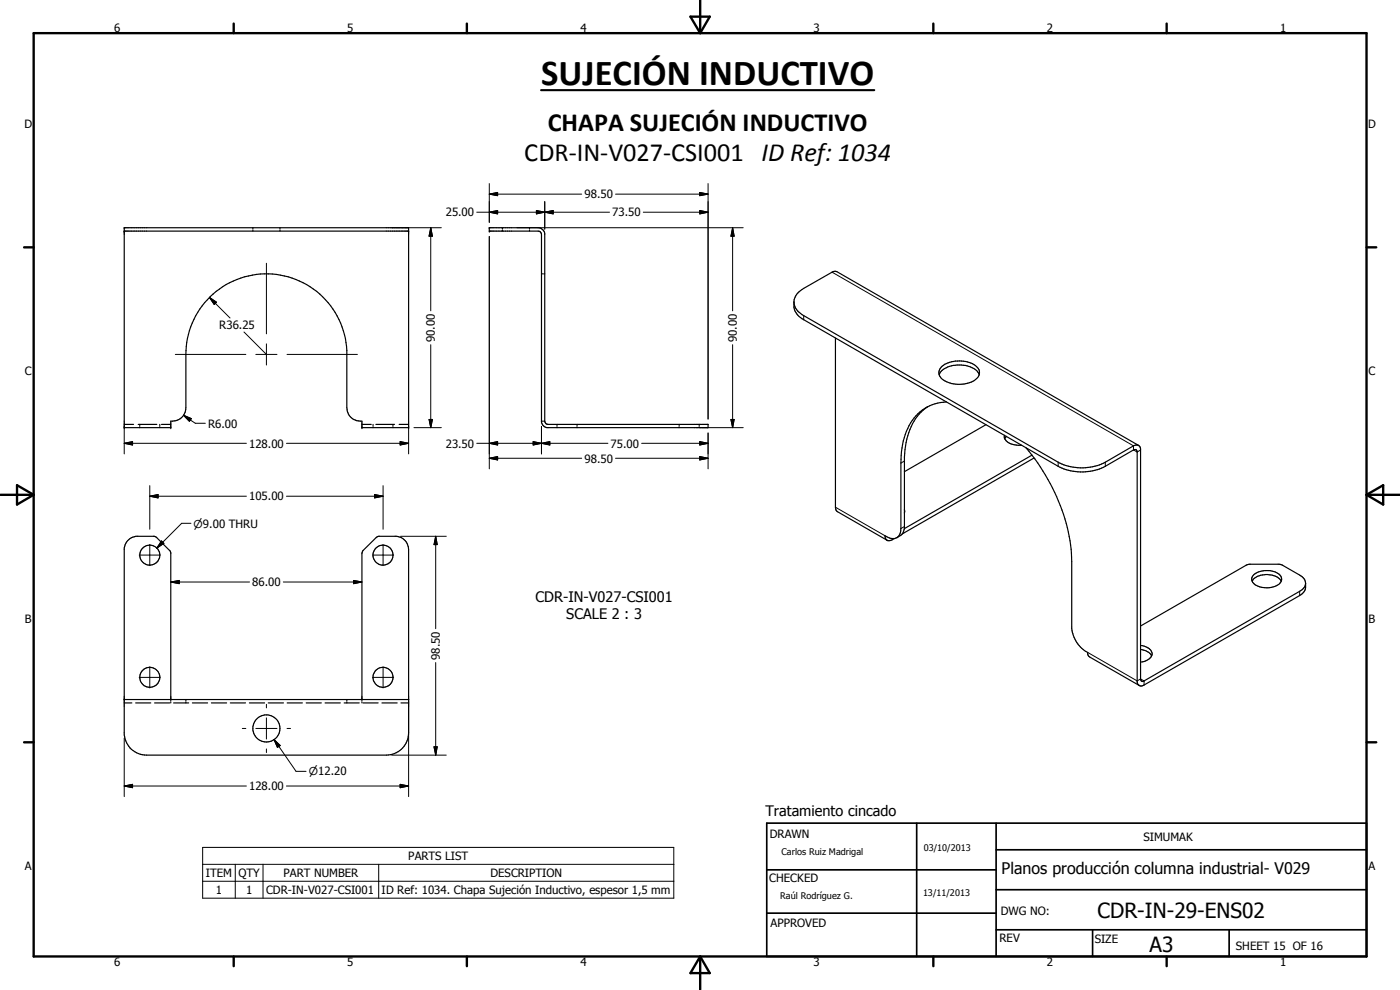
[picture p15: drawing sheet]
<svg xmlns="http://www.w3.org/2000/svg" width="420mm" height="297mm" viewBox="0 0 420 297" stroke-linecap="round" stroke-linejoin="round" font-family="sans-serif">
<defs><g id="words">
<text font-size="11" x="162.4" y="25.5">SUJECIÓN INDUCTIVO</text>
<g font-size="7.9">
<text x="164.4" y="39.2">CHAPA SUJECIÓN INDUCTIVO</text>
<text x="157.3" y="48.2">CDR-IN-V027-CSI001 ID Ref: 1034</text>
</g>
<g font-size="6.3">
<text x="329.4" y="275.4">CDR-IN-29-ENS02</text>
<text x="345" y="285.6">A3</text>
</g>
<text font-size="4.8" x="300.6" y="262.1">Planos producción columna industrial- V029</text>
<g font-size="4.4">
<text x="160.7" y="180.5">CDR-IN-V027-CSI001</text>
<text x="170" y="185.7">SCALE 2 : 3</text>
<text x="229.7" y="244.7">Tratamiento cincado</text>
</g>
<g font-size="3.4">
<text x="34.2" y="9.6">6</text>
<text x="104.2" y="9.6">5</text>
<text x="174.2" y="9.6">4</text>
<text x="244.2" y="9.6">3</text>
<text x="314.2" y="9.6">2</text>
<text x="384.2" y="9.6">1</text>
<text x="7.4" y="38.4">D</text>
<text x="410.6" y="38.4">D</text>
<text x="175.4" y="59.5">98.50</text>
<text x="133.8" y="64.9">25.00</text>
<text x="183.8" y="64.9">73.50</text>
<text x="65.8" y="98.8">R36.25</text>
<text x="130.5" y="102.7" transform="rotate(-90 130.5 102.7)">90.00</text>
<text x="221.1" y="102.7" transform="rotate(-90 221.1 102.7)">90.00</text>
<text x="7.5" y="112.6">C</text>
<text x="410.7" y="112.6">C</text>
<text x="62.5" y="128.3">R6.00</text>
<text x="74.7" y="134.3">128.00</text>
<text x="133.8" y="134.3">23.50</text>
<text x="183.2" y="134.3">75.00</text>
<text x="175.4" y="138.8">98.50</text>
<text x="74.7" y="150.2">105.00</text>
<text x="75.7" y="175.9">86.00</text>
<text x="7.5" y="186.9">B</text>
<text x="410.7" y="186.9">B</text>
<text x="132" y="198" transform="rotate(-90 132 198)">98.50</text>
<text x="74.7" y="237.1">128.00</text>
<text x="231" y="251.4">DRAWN</text>
<text x="343.1" y="252.3">SIMUMAK</text>
<text x="7.4" y="261.1">A</text>
<text x="61.8" y="263.1">ITEM</text>
<text x="71.6" y="263.1">QTY</text>
<text x="85.1" y="263.1">PART NUMBER</text>
<text x="122.5" y="258.1">PARTS LIST</text>
<text x="147.2" y="263.1">DESCRIPTION</text>
<text x="410.7" y="261.1">A</text>
<text x="64.8" y="268.2">1</text>
<text x="73.9" y="268.2">1</text>
<text x="79.9" y="268.2">CDR-IN-V027-CSI001</text>
<text x="114.5" y="268.4">ID Ref: 1034. Chapa Sujeción Inductivo, espesor 1,5 mm</text>
<text x="230.9" y="264.5">CHECKED</text>
<text x="300.3" y="274.4">DWG NO:</text>
<text x="231.3" y="278.2">APPROVED</text>
<text x="300" y="282.6">REV</text>
<text x="328.5" y="283">SIZE</text>
<text x="370.9" y="285.1">SHEET 15 OF 16</text>
<text x="34.2" y="289.9">6</text>
<text x="104.2" y="289.9">5</text>
<text x="174.2" y="289.9">4</text>
<text x="244.2" y="289.9">3</text>
<text x="314.2" y="289.9">2</text>
<text x="384.2" y="289.9">1</text>
</g>
<g font-size="3.3">
<text x="58.1" y="158.3">n9.00 THRU</text>
<text x="92.7" y="232.7">n12.20</text>
</g>
<g font-size="2.7">
<text x="234.5" y="256.6">Carlos Ruiz Madrigal</text>
<text x="277.2" y="255.3">03/10/2013</text>
<text x="234.1" y="269.7">Raúl Rodríguez G.</text>
<text x="277" y="268.7">13/11/2013</text>
</g>
</g></defs>
<g fill="none" stroke="#000" stroke-width=".35">
<path d="M37.3 68.3h85.3v60h-14v-1.9a4.1 4.1 0 0 1-4.5-4.1v-17.1a24.2 24.2 0 0 0-24.7-23 24.2 24.2 0 0 0-23.6 24.1v16a4.1 4.1 0 0 1-4.5 4.1v1.9h-14zM37.3 69.3h85.3M75.9 68.3v.4M75.9 69v.3M84 68.3v.4M84 69v.3M146.8 68.3h14.7l1 .3 .9 1 .1 56.9a.95 .95 0 0 0 1 .8h48v1h-48.3l-1-.4-.7-1.2v-56.6l-.4-.5-.6-.3h-14.7zM150.8 68.3v.4M150.8 69v.3M158.9 68.3v.4M158.9 69v.3M162.5 82.2h.3"/>
<path d="M163.1 82.2h.4M238.3 90.8a5 5 0 0 0 2.9 3.9l76.4 44a15.6 15.6 0 0 0 14.1 0l8.5-4.9 .8-.3 .7 .1M250.7 101.4l.1 51.4 .6 .7 14.8 8.6M281.8 112.4a6.6 6.6 0 0 1 6.7-2.9 6.1 6.1 0 0 1 5.4 2.9M282.5 110.2a8.7 8.7 0 0 1 10.8 0 2.47 2.47 0 0 1-.9 4 8.7 8.7 0 0 1-10.1-1 2.22 2.22 0 0 1 .2-3zM37.3 127.3h2.8M41.5 127.3h5.6M41.9 127.3v.4M41.9 128v.3M48 127.3v.4M48 128v.3M48.5 127.3h2.8"/>
<path d="M108.6 127.3h2.8M112 127.3v.4M112 128v.3M112.8 127.3h5.6M117.9 127.3v.4M117.9 128v.3M119.8 127.3h2.8M162.5 126.4h.3M163.1 126.4h.4M167.2 127.3v.4M167.2 128v.3M173.2 127.3v.4"/>
<path d="M173.2 128v.3M203.8 127.3v.4M203.8 128v.3M209.8 127.3v.4M209.8 128v.3M278.5 122a16.2 16.2 0 0 0-6.7 11.8l-.4 3.4v21.2l-.5 1.6-1.8 1.3M284.1 120.6a13.2 13.2 0 0 0-12.4 9.7l-.8 3-.4 3.3-.1 22-.4 1.7-.9 1M295.9 127.4l-24.5 14.1M301.4 130.6a2.71 2.71 0 0 0 2.8 2.8l2.4 .2M302 130.9l-.5 .7M307.9 134.4a56 56 0 0 1 13.7 34.1v20.1a9.3 9.3 0 0 0 4.8 7.1l.1 .9 .6 .5 14.8 8.6M309.7 136.6l-38.3 22"/>
<path d="M310.3 137.4l-39.5 22.8M341.7 133.6l-90.5-52.1h-1.2l-8.8 5a5 5 0 0 0-2.9 3.9 4.6 4.6 0 0 0 1.2 4.2l1.7 1.3 76.4 44a15.6 15.6 0 0 0 14.1 0l8.5-4.9 .6-.1 .4 .3 .1 69.4 .1 .5 .5 .6M341.7 133.6l.5 .6 .1 .5v69a.64 .64 0 0 0 .3 .7 .64 .64 0 0 0 .8-.1l46.6-26.9 1.4-1.1 .4-1.3M271.4 152.9v1M269.1 161.3a3.5 3.5 0 0 1-3.5-.6 1.31 1.31 0 0 0 .6 1.4 1.31 1.31 0 0 0 1.5-.1l.7-.4M375.8 174.4a5.7 5.7 0 0 1 6.6-1.6l1.2 .5 .9 1.1M376.3 172.4a6.4 6.4 0 0 1 8 .4 2.03 2.03 0 0 1-1.4 3 6.4 6.4 0 0 1-6.9-1 1.72 1.72 0 0 1 .3-2.4zM391.8 175a3.2 3.2 0 0 1-1.8 3.7l-46.6 26.8-.9 .3-.6-.1M391.8 175l-.2-1-.8-.9-6-3.6-.9-.2h-9.2l-32.4 18.5M342.3 193.7a3.4 3.4 0 0 1 3.5 2.6 3.5 3.5 0 0 1-3.5 2.4M342.3 194.9a4.4 4.4 0 0 1 3.3 1.9M37.3 210.9h2.3"/>
<path d="M37.3 209.9h85.3M40.7 210.9h4.5M46.4 210.9h4.6M51.3 210.2v-44.3l-.2-.5-4.5-4.4-5.8-.1a4.2 4.2 0 0 0-3.5 3.5v56.1a6.7 6.7 0 0 0 6.7 6.1h71.9a6.7 6.7 0 0 0 6.7-6.7v-55a4 4 0 0 0-3.5-4l-5.8 .1-4.3 4.1-.3 .8-.1 44.3M51.3 210.6v.3M52.1 210.9h4.5M55.8 209.9v.3M55.8 210.6v.3M57.7 210.9h4.6M63.4 210.9h4.6M69.1 210.9h4.6M74.8 210.9h4.6"/>
<path d="M80.5 210.9h4.6M86.2 210.9h4.6M91.9 210.9h4.5M97.6 210.9h4.5M103.3 210.9h4.5M104.1 209.9v.3M104.1 210.6v.3M108.6 210.6v.3M109 210.9h4.5M114.6 210.9h4.6M120.3 210.9h2.3"/>
<circle cx="45" cy="166.6" r="3"/>
<circle cx="114.9" cy="166.6" r="2.99"/>
<circle cx="45" cy="203.2" r="3"/>
<circle cx="79.9" cy="218.6" r="4.1"/>
<circle cx="114.9" cy="203.2" r="3"/>
</g>
<g fill="#000">
<circle cx="37.3" cy="68.3" r=".18"/>
<circle cx="37.3" cy="69.3" r=".18"/>
<circle cx="146.8" cy="68.3" r=".18"/>
<circle cx="146.8" cy="69.3" r=".18"/>
<circle cx="37.3" cy="128.3" r=".18"/>
<circle cx="51.3" cy="128.3" r=".18"/>
<circle cx="108.6" cy="128.3" r=".18"/>
<circle cx="122.6" cy="128.3" r=".18"/>
</g>
<g fill="none" stroke="#000" stroke-width=".3">
<path d="M146.8 58.3l2.5-.6v1zM146.8 55.1v11.6M146.8 58.3h27.8M184.7 58.3h27.8M210 57.7l2.5 .6-2.5 .4zM212.5 55.1v70.6M80 79v21.2M117.5 68.3h14.9M129.3 68.3l.5 2.6h-1zM129.3 68.3v25M143.1 63.7h39.8M146.8 63.7l2.5-.5v1z"/>
<path d="M146.8 71v69.7M155.1 68.3h67.9M161 63.2l2.5 .5-2.5 .5zM163.5 63.7l2.5-.5v1zM163.5 60.5v8.2M193.1 63.7h19.4M210 63.2l2.5 .5-2.5 .5zM219.9 68.3l.4 2.6h-.9zM219.9 68.3v25M62.9 89.2l2.1 1.5-.7 .7zM62.9 89.2l6.1 6.2M73.2 99.6l6.8 6.7"/>
<path d="M241.2 94.7v1.2M249.7 81.7l90.5 52.1v1.2l1.1 .6 1-.6M52.6 106.3h21.2M76.8 106.3h6.3M80 103.2v6.3M86.1 106.3h21.2M129.3 103.4v24.9M219.9 103.4v24.9M37.3 133l2.5-.5v1zM37.3 133h36.6M37.3 127.9v8.3M55.1 124.6l2.3 1-.6 .8z"/>
<path d="M55.1 124.6l3.5 2.4h3M86 133h36.6M120.1 132.5l2.5 .5-2.5 .5zM122.6 127.9v8.3M124.2 128.3h8.2M128.8 125.9h1l-.5 2.4zM143.1 133h39.3M146.8 137.5l2.5-.5v1zM146.8 133l2.5-.5v1zM146.8 137.5h27.8M160 132.5l2.5 .5-2.5 .5zM160 132.5l5 1v-1l-5 1z"/>
<path d="M162.5 133l2.5-.5v1zM162.5 127.9v8.3M184.7 137.5h27.8M192.6 133h19.9M210 137l2.5 .5-2.5 .5zM210 132.5l2.5 .5-2.5 .5zM210.1 128.3h12.9M212.5 129.9v10.8M219.4 125.9h.9l-.4 2.4zM271.4 138.3l-1 .6M317.6 138.7v1.2M331.7 138.7v1.2"/>
<path d="M44.9 148.9l2.5-.5v1zM44.9 145.7v13.1M44.9 148.9h29M57.3 157h-2.8l-7.4 7.5M86 148.9h29M112.4 148.4l2.6 .5-2.6 .5zM115 145.7v13.1M250.7 152.2l14.9 8.5M271.4 158l-1 .6M41.8 166.5h6.3M44.9 163.4v6.3M48.5 162.3l.7 .7-2.1 1.5z"/>
<path d="M51.3 174.6l2.5-.4v.9zM51.3 174.6h23.6M85 174.6h23.6M106.1 174.2l2.5 .4-2.5 .5zM111.8 166.5h6.3M115 163.4v6.3M120.2 160.9h13.7M130.8 160.9l.4 2.5h-1zM130.8 160.9v27.7M390 177.4v1.3M130.8 198.8v27.8M326.4 195.7l14.9 8.6 1-.6 1.1 .6v1.2"/>
<path d="M41.8 203.2h6.3M44.9 200.1v6.3M72.7 218.6h1.1M76.8 218.6h6.3M80 211.3v1.1M80 215.4v6.3M86.1 218.6h1.1M111.8 203.2h6.3M115 200.1v6.3M122.6 210.5v28.5M37.3 235.8l2.5-.5v1zM37.3 221.5v17.5"/>
<path d="M37.3 235.8h36.6M80 224.7v1.1M82.2 221.9l1.9 1.8-.8 .5zM82.2 221.9l6.6 9.5h3.1M86 235.8h36.6M117.5 226.6h16.4M120.1 235.3l2.5 .5-2.5 .5zM130.2 224.1h1l-.4 2.5zM60.8 254.3h141.4v15.2h-141.4zM60.8 259.3h141.4M70.6 259.3v10.2M78.9 259.3v10.2"/>
<path d="M113.7 259.3v10.2M60.8 264.4h141.4"/>
</g>
<g fill="none" stroke="#000" stroke-width=".71">
<path d="M10.1 9.9h400v277.1h-400zM70.1 7.1v2.8M140.1 7.1v2.8M207.2 5h5.8l-2.9 4.9zM210.1 0v9.9M280.1 7.1v2.8M350.1 7.1v2.8M7.2 74.2h2.9M410.1 74.2h2.9M.1 148.5h10M5.1 145.6l5 2.9-5 2.9zM410.1 148.5h10"/>
<path d="M410.1 148.5l5-2.9v5.8zM7.2 222.7h2.9M410.1 222.7h2.9M70.1 287v2.9M140.1 287v2.9M210.1 287v10M210.1 287l2.9 5h-5.8zM280.1 287v2.9M350.1 287v2.9"/>
</g>
<path d="M230.1 247h180v40h-180zM275.1 247v40M298.9 255h111.2M298.9 247v40M230.1 274h68.8M230.1 261h68.8M298.9 279h111.2M298.9 267h111.2M327.9 279v8M368.9 279v8" fill="none" stroke="#000" stroke-width=".51"/>
<g fill="#000">
<path d="M146.8 58.3l2.5-.6v1zM210 57.7l2.5 .6-2.5 .4zM129.3 68.3l.5 2.6h-1zM146.8 63.7l2.5-.5v1zM161 63.2l2.5 .5-2.5 .5zM163.5 63.7l2.5-.5v1zM210 63.2l2.5 .5-2.5 .5zM219.9 68.3l.4 2.6h-.9zM62.9 89.2l2.1 1.5-.7 .7zM37.3 133l2.5-.5v1zM55.1 124.6l2.3 1-.6 .8zM120.1 132.5l2.5 .5-2.5 .5z"/>
<path d="M128.8 125.9h1l-.5 2.4zM146.8 137.5l2.5-.5v1zM146.8 133l2.5-.5v1zM160 132.5l2.5 .5-2.5 .5zM162.5 133l2.5-.5v1zM210 137l2.5 .5-2.5 .5zM210 132.5l2.5 .5-2.5 .5zM219.4 125.9h.9l-.4 2.4zM44.9 148.9l2.5-.5v1zM112.4 148.4l2.6 .5-2.6 .5zM48.5 162.3l.7 .7-2.1 1.5zM51.3 174.6l2.5-.4v.9z"/>
<path d="M106.1 174.2l2.5 .4-2.5 .5zM130.8 160.9l.4 2.5h-1zM37.3 235.8l2.5-.5v1zM82.2 221.9l1.9 1.8-.8 .5zM120.1 235.3l2.5 .5-2.5 .5zM130.2 224.1h1l-.4 2.5z"/>
</g>
<path d="M162.4 27.1h100" fill="none" stroke="#000" stroke-width=".63"/>
<use href="#words"/>
</svg>
